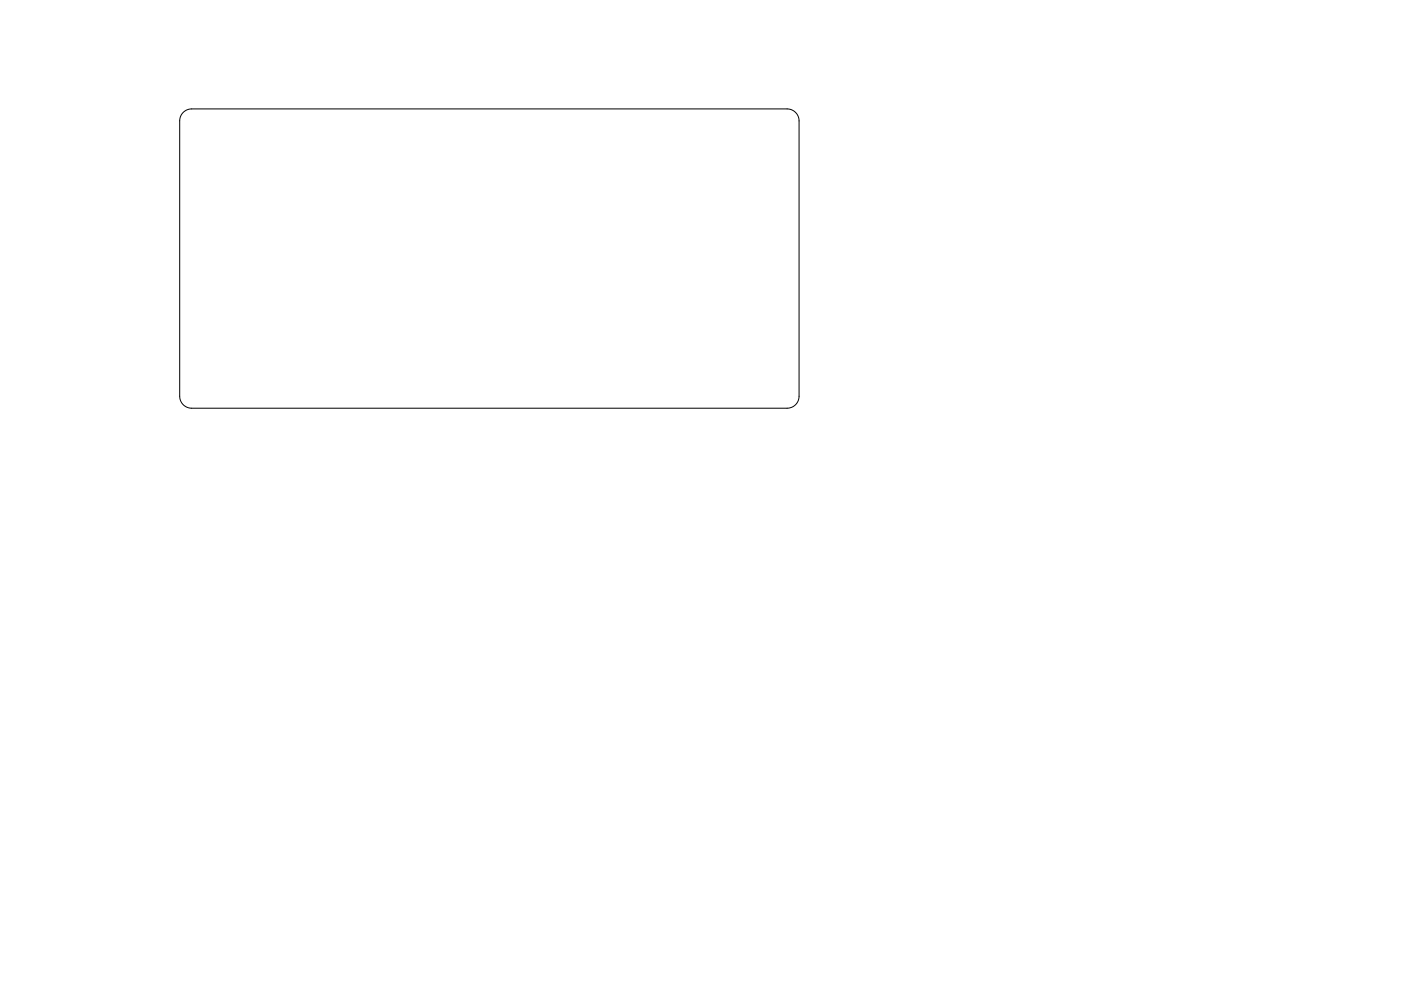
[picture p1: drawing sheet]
<svg xmlns="http://www.w3.org/2000/svg" width="297mm" height="210mm" viewBox="0 0 297 210" stroke-linecap="round" stroke-linejoin="round" font-family="sans-serif">
<path d="M38.8 23.9l1-.6 .8-.2h126.3a2.54 2.54 0 0 1 2.5 2.5v58.5a2.54 2.54 0 0 1-2.5 2.5h-126.3a2.54 2.54 0 0 1-2.5-2.5v-58.5l.2-.8z" fill="none" stroke="#000" stroke-width=".21"/>
</svg>
